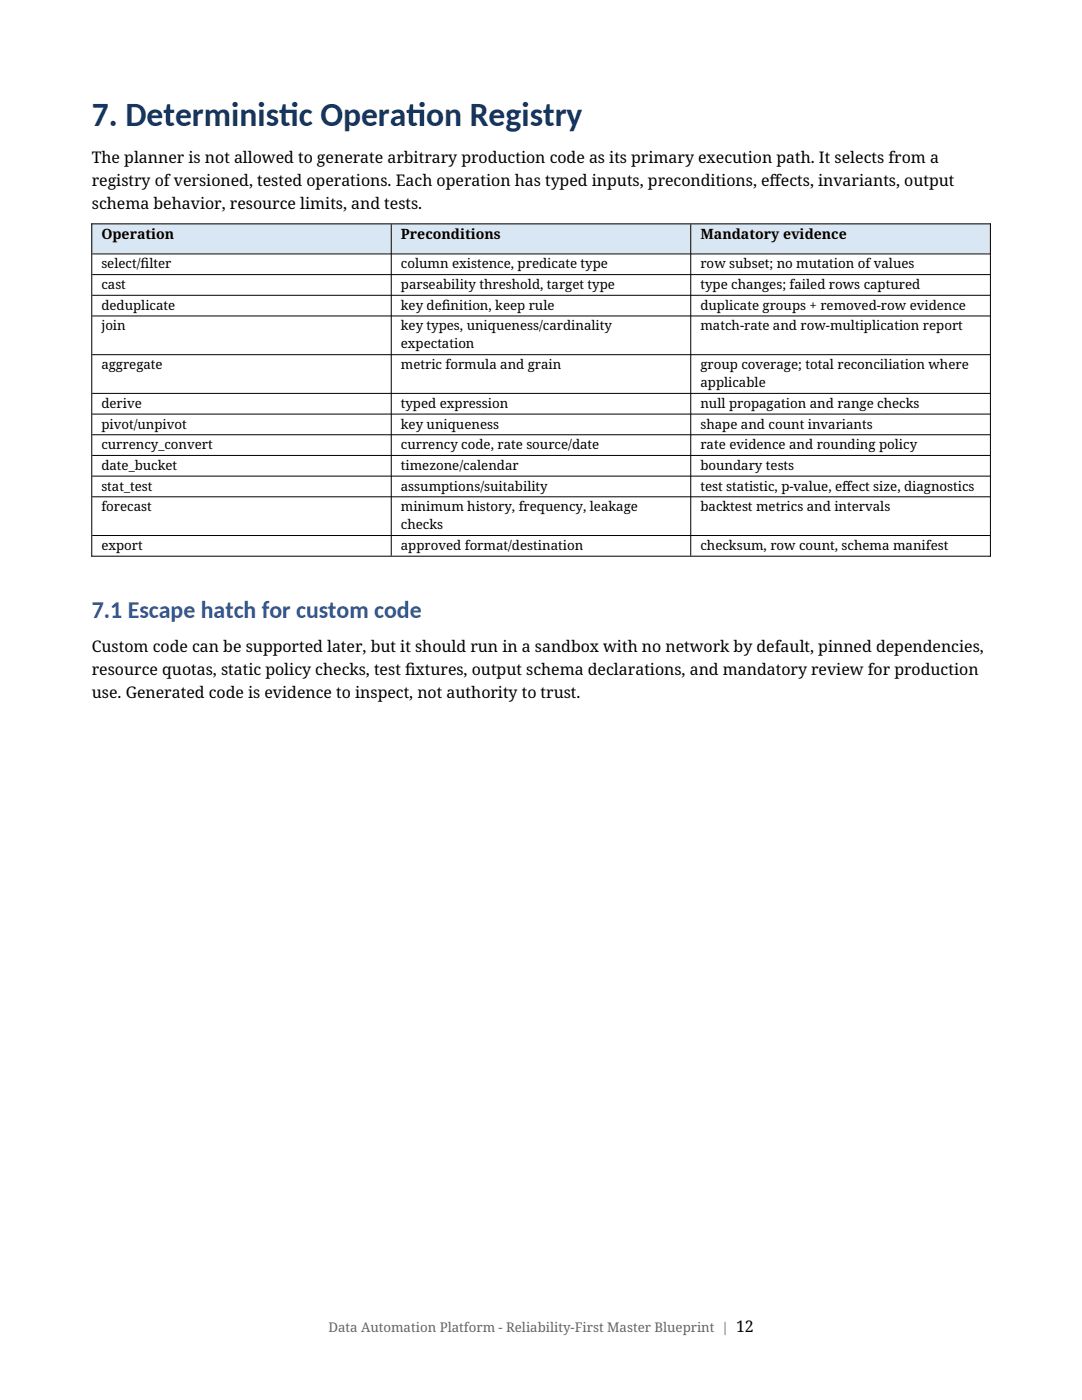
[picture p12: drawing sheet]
<svg xmlns="http://www.w3.org/2000/svg" width="216mm" height="279mm" viewBox="0 0 216 279" stroke-linecap="round" stroke-linejoin="round" font-family="sans-serif">
<defs><g id="words">
<g font-size="6.7" fill="#17365d">
<text x="18.3" y="25.1">7. Determinist</text>
<text x="55.7" y="25.1">ic Operat</text>
<text x="81.1" y="25.1">ion Registry</text>
</g>
<text font-size="4.8" fill="#2f5597" x="18.3" y="123.3">7.1 Escape hatch for custom code</text>
<g font-size="3.2">
<text x="18.3" y="32.5">The planner is not allowed to generate arbitrary production code as its primary execution path. It selects from a</text>
<text x="18.3" y="37.1">registry of versioned, tested operations. Each operation has typed inputs, preconditions, ef</text>
<text x="18.3" y="41.6">schema behavior, resource limits, and tests.</text>
<text x="153.6" y="37.1">fects, invariants, output</text>
<text x="18.3" y="130.1">Custom code can be supported later, but it should run in a sandbox with no network by default, pinned dependencies,</text>
<text x="18.3" y="134.7">resource quotas, static policy checks, test f</text>
<text x="80.8" y="134.7">ixtures, output schema declarations, and mandatory review for production</text>
<text x="18.3" y="139.3">use. Generated code is evidence to inspect, not authority to trust.</text>
<text x="146.9" y="265.8">12</text>
</g>
<g font-size="2.8">
<text x="20.2" y="47.8">Operation</text>
<text x="80" y="47.8">Preconditions</text>
<text x="139.8" y="47.8">Mandatory evidence</text>
</g>
<g font-size="2.6">
<text x="20.2" y="53.6">select/f</text>
<text x="28.1" y="53.6">ilter</text>
<text x="80" y="53.6">column existence, predicate type</text>
<text x="139.8" y="53.6">row subset; no mutation of values</text>
<text x="20.2" y="57.7">cast</text>
<text x="80" y="57.7">parseability threshold, target type</text>
<text x="139.8" y="57.7">type changes; failed rows captured</text>
<text x="20.2" y="61.8">deduplicate</text>
<text x="20.2" y="66">join</text>
<text x="80" y="61.8">key def</text>
<text x="80" y="66">key types, uniqueness/cardinality</text>
<text x="88.2" y="61.8">inition, keep rule</text>
<text x="139.8" y="61.8">duplicate groups + removed-row evidence</text>
<text x="139.8" y="66">match-rate and row-multiplication report</text>
<text x="80" y="69.6">expectation</text>
<text x="20.2" y="73.7">aggregate</text>
<text x="80" y="73.7">metric formula and grain</text>
<text x="139.8" y="73.7">group coverage; total reconciliation where</text>
<text x="139.8" y="77.3">applicable</text>
<text x="20.2" y="81.4">derive</text>
<text x="80" y="81.4">typed expression</text>
<text x="139.8" y="81.4">null propagation and range checks</text>
<text x="20.2" y="85.5">pivot/unpivot</text>
<text x="20.2" y="89.7">currency_convert</text>
<text x="80" y="85.5">key uniqueness</text>
<text x="80" y="89.7">currency code, rate source/date</text>
<text x="139.8" y="85.5">shape and count invariants</text>
<text x="139.8" y="89.7">rate evidence and rounding policy</text>
<text x="20.2" y="93.8">date_bucket</text>
<text x="80" y="93.8">timezone/calendar</text>
<text x="139.8" y="93.8">boundary tests</text>
<text x="20.2" y="97.9">stat_test</text>
<text x="80" y="97.9">assumptions/suitability</text>
<text x="139.8" y="97.9">test statistic, p-value, ef</text>
<text x="168" y="97.9">fect size, diagnostics</text>
<text x="20.2" y="102">forecast</text>
<text x="80" y="102">minimum history, frequency, leakage</text>
<text x="80" y="105.6">checks</text>
<text x="139.8" y="102">backtest metrics and intervals</text>
<text x="20.2" y="109.8">export</text>
<text x="80" y="109.8">approved format/destination</text>
<text x="139.8" y="109.8">checksum, row count, schema manifest</text>
</g>
<text font-size="2.6" fill="#646464" x="65.5" y="265.8">Data Automation Platform - Reliability-First Master Blueprint |</text>
</g></defs>
<g fill="#d9e7f5">
<path d="M18.3 44.6h59.8v6h-59.8z" fill-rule="evenodd"/>
<path d="M78.1 44.6h59.7v6h-59.7z" fill-rule="evenodd"/>
<path d="M137.8 44.6h59.8v6h-59.8z" fill-rule="evenodd"/>
<path d="M18.3 44.6h59.8v6h-59.8z" fill-rule="evenodd"/>
<path d="M78.1 44.6h59.7v6h-59.7z" fill-rule="evenodd"/>
<path d="M137.8 44.6h59.8v6h-59.8z" fill-rule="evenodd"/>
</g>
<g fill="none" stroke="#000" stroke-width=".2">
<path d="M18.2 44.7h179.5M18.3 44.6v66.5M18.4 50.7h179.1M18.4 54.8h179.1M18.4 58.9h179.1M78.1 44.8v66.1M137.8 44.8v66.1M197.6 44.6v66.5M18.4 63.1h179.1M18.4 70.8h179.1M18.4 78.5h179.1M18.4 82.6h179.1"/>
<path d="M18.4 86.8h179.1M18.4 90.9h179.1M18.4 95h179.1M18.4 99.1h179.1M18.2 111h179.5M18.4 106.9h179.1"/>
</g>
<use href="#words"/>
</svg>
